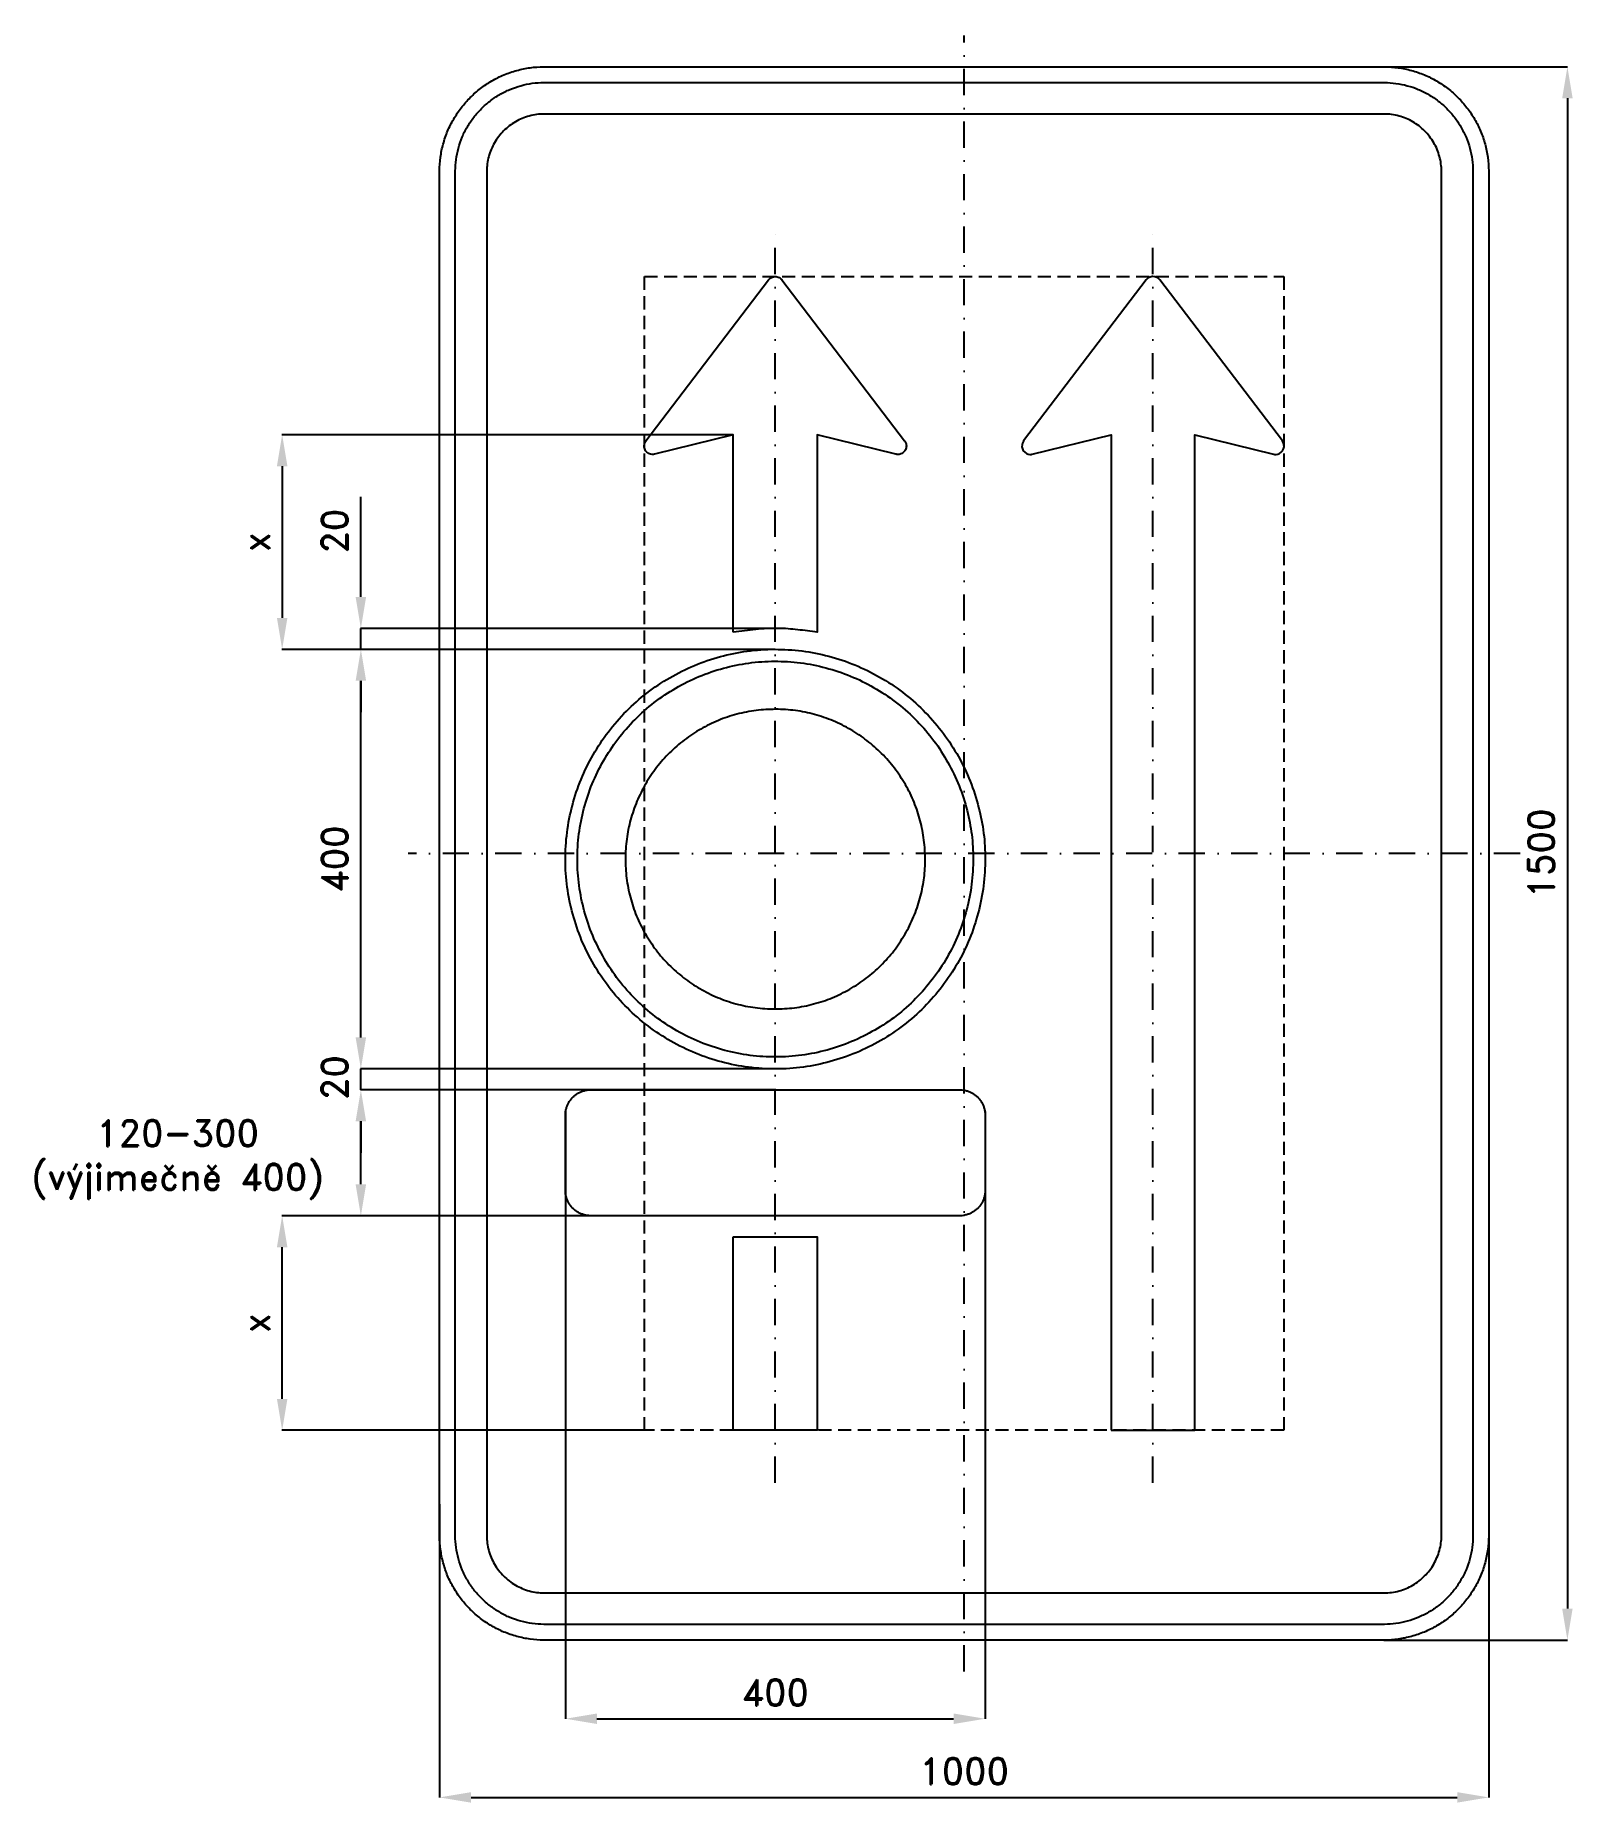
# Model space of a CAD drawing. Header units: millimetres. Extents: x -885 to 580, y -905 to 780.
import ezdxf

# ---------------------------------------------------------------- set-up
doc = ezdxf.new("R2010")
doc.units = ezdxf.units.MM
doc.header["$LTSCALE"] = 5
doc.linetypes.add('ČERCHOVANÁX2', pattern=[2, 1, -0.5, 0, -0.5])
doc.linetypes.add('ČÁRKOVANÁX2', pattern=[1.5, 1, -0.5])
doc.layers.add('Kóty', color=2, linetype='Continuous')
doc.layers.add('Značka', color=7, linetype='Continuous')
doc.styles.get("Standard").update_dxf_attribs({"font": 'romand.shx', "height": 25})
doc.dimstyles.get("Standard").update_dxf_attribs({"dimtxt": 25, "dimasz": 30, "dimexe": 0.18, "dimexo": 0.0625, "dimgap": 12.5, "dimtad": 1, "dimdec": 0, "dimzin": 0, "dimdsep": 46, "dimtxsty": 'Standard', "dimcen": 0.09, "dimadec": 0, "dimazin": 0, "dimtfac": 1, "dimtdec": 0, "dimtofl": 0, "dimtmove": 0, "dimatfit": 3, "dimfxl": 1, "dimtolj": 1, "dimtzin": 0, "dimarcsym": 0})

msp = doc.modelspace()

# ---------------------------------------------------------------- texts
at = {"layer": 'Kóty', "insert": (-600, -213.8), "char_height": 25, "attachment_point": 5, "rotation": 90}
msp.add_mtext('\\A1;20', dxfattribs=at)
at = {"layer": 'Kóty', "insert": (-749.7, -291.7), "char_height": 25, "attachment_point": 5}
msp.add_mtext('\\A1;120-300\\P(výjimečně 400)', dxfattribs=at)

# ---------------------------------------------------------------- blocks, each defined once
blk = doc.blocks.new('*D0')
at = {"layer": 'Defpoints', "color": 0, "transparency": 16777216}
for p in [(-575, 194.6), (-181.2, 194.6), (-178.9, -205.4)]:
    blk.add_point(p, dxfattribs=at)
at = {"layer": 'Kóty', "color": 0, "lineweight": -2, "transparency": 16777216}
for p, q in [((-181.2, 194.6), (-575.2, 194.6)), ((-575, -175.4), (-575, 164.6)), ((-178.9, -205.4), (-575.2, -205.4))]:
    blk.add_line(p, q, dxfattribs=at)
at = {"layer": 'Kóty', "color": 0, "transparency": 16777216}
for points in [[(-580, 164.6), (-570, 164.6), (-575, 194.6)], [(-580, -175.4), (-570, -175.4), (-575, -205.4)]]:
    blk.add_solid(points, dxfattribs=at)
at = {"layer": 'Kóty', "color": 0, "transparency": 16777216, "insert": (-600, -5.4), "char_height": 25, "attachment_point": 5, "rotation": 90}
blk.add_mtext('\\A1;400', dxfattribs=at)
blk = doc.blocks.new('*D1')
at = {"layer": 'Defpoints', "color": 0, "transparency": 16777216}
for p in [(-575, 214.6), (-178.7, 214.6), (-181.2, 194.6)]:
    blk.add_point(p, dxfattribs=at)
at = {"layer": 'Kóty', "color": 0, "lineweight": -2, "transparency": 16777216}
for p, q in [((-575, 244.6), (-575, 340.1)), ((-178.8, 214.6), (-575.2, 214.6)), ((-181.2, 194.6), (-575.2, 194.6)), ((-575, 164.6), (-575, 134.6))]:
    blk.add_line(p, q, dxfattribs=at)
at = {"layer": 'Kóty', "color": 0, "transparency": 16777216}
for points in [[(-580, 244.6), (-570, 244.6), (-575, 214.6)], [(-580, 164.6), (-570, 164.6), (-575, 194.6)]]:
    blk.add_solid(points, dxfattribs=at)
at = {"layer": 'Kóty', "color": 0, "transparency": 16777216, "insert": (-600, 307.3), "char_height": 25, "attachment_point": 5, "rotation": 90}
blk.add_mtext('\\A1;20', dxfattribs=at)
blk = doc.blocks.new('*D2')
at = {"layer": 'Defpoints', "color": 0, "transparency": 16777216}
for p in [(-380, -246), (20, -246), (20, -825)]:
    blk.add_point(p, dxfattribs=at)
at = {"layer": 'Kóty', "color": 0, "lineweight": -2, "transparency": 16777216}
for p, q in [((-380, -246.0625), (-380, -825.18)), ((20, -246.0625), (20, -825.18)), ((-350, -825), (-10, -825))]:
    blk.add_line(p, q, dxfattribs=at)
at = {"layer": 'Kóty', "color": 0, "transparency": 16777216}
for points in [[(-350, -820), (-350, -830), (-380, -825)], [(-10, -820), (-10, -830), (20, -825)]]:
    blk.add_solid(points, dxfattribs=at)
at = {"layer": 'Kóty', "color": 0, "transparency": 16777216, "insert": (-180, -800), "char_height": 25, "attachment_point": 5}
blk.add_mtext('\\A1;400', dxfattribs=at)
blk = doc.blocks.new('*D3')
at = {"layer": 'Defpoints', "color": 0, "transparency": 16777216}
for p in [(-500, -620.4), (500, -633.5), (500, -900)]:
    blk.add_point(p, dxfattribs=at)
at = {"layer": 'Kóty', "color": 0, "lineweight": -2, "transparency": 16777216}
for p, q in [((-500, -620.4), (-500, -900.2)), ((500, -633.6), (500, -900.2)), ((-470, -900), (470, -900))]:
    blk.add_line(p, q, dxfattribs=at)
at = {"layer": 'Kóty', "color": 0, "transparency": 16777216}
for points in [[(-470, -895), (-470, -905), (-500, -900)], [(470, -895), (470, -905), (500, -900)]]:
    blk.add_solid(points, dxfattribs=at)
at = {"layer": 'Kóty', "color": 0, "transparency": 16777216, "insert": (0, -875), "char_height": 25, "attachment_point": 5}
blk.add_mtext('\\A1;1000', dxfattribs=at)
blk = doc.blocks.new('*D4')
at = {"layer": 'Defpoints', "color": 0, "transparency": 16777216}
for p in [(400, 750), (400, -750), (575, -750)]:
    blk.add_point(p, dxfattribs=at)
at = {"layer": 'Kóty', "color": 0, "lineweight": -2, "transparency": 16777216}
for p, q in [((400.0625, 750), (575.18, 750)), ((575, 720), (575, -720)), ((400.0625, -750), (575.18, -750))]:
    blk.add_line(p, q, dxfattribs=at)
at = {"layer": 'Kóty', "color": 0, "transparency": 16777216}
for points in [[(570, 720), (580, 720), (575, 750)], [(570, -720), (580, -720), (575, -750)]]:
    blk.add_solid(points, dxfattribs=at)
at = {"layer": 'Kóty', "color": 0, "transparency": 16777216, "insert": (550, 0), "char_height": 25, "attachment_point": 5, "rotation": 90}
blk.add_mtext('\\A1;1500', dxfattribs=at)
blk = doc.blocks.new('*D5')
at = {"layer": 'Defpoints', "color": 0, "transparency": 16777216}
for p in [(-220, 399.2), (-650, 194.6), (-180, 194.6)]:
    blk.add_point(p, dxfattribs=at)
at = {"layer": 'Kóty', "color": 0, "lineweight": -2, "transparency": 16777216}
for p, q in [((-220.1, 399.2), (-650.2, 399.2)), ((-650, 369.2), (-650, 224.6)), ((-180.1, 194.6), (-650.2, 194.6))]:
    blk.add_line(p, q, dxfattribs=at)
at = {"layer": 'Kóty', "color": 0, "transparency": 16777216}
for points in [[(-655, 369.2), (-645, 369.2), (-650, 399.2)], [(-655, 224.6), (-645, 224.6), (-650, 194.6)]]:
    blk.add_solid(points, dxfattribs=at)
at = {"layer": 'Kóty', "color": 0, "transparency": 16777216, "insert": (-675, 296.9), "char_height": 25, "attachment_point": 5, "rotation": 90}
blk.add_mtext('\\A1;x', dxfattribs=at)
blk = doc.blocks.new('*D6')
at = {"layer": 'Defpoints', "color": 0, "transparency": 16777216}
for p in [(-650, -345.4), (-342.5, -345.4), (-304.8, -550)]:
    blk.add_point(p, dxfattribs=at)
at = {"layer": 'Kóty', "color": 0, "lineweight": -2, "transparency": 16777216}
for p, q in [((-342.6, -345.4), (-650.2, -345.4)), ((-650, -520), (-650, -375.4)), ((-304.9, -550), (-650.2, -550))]:
    blk.add_line(p, q, dxfattribs=at)
at = {"layer": 'Kóty', "color": 0, "transparency": 16777216}
for points in [[(-655, -375.4), (-645, -375.4), (-650, -345.4)], [(-655, -520), (-645, -520), (-650, -550)]]:
    blk.add_solid(points, dxfattribs=at)
at = {"layer": 'Kóty', "color": 0, "transparency": 16777216, "insert": (-675, -447.7), "char_height": 25, "attachment_point": 5, "rotation": 90}
blk.add_mtext('\\A1;x', dxfattribs=at)

# ---------------------------------------------------------------- dimensions: what is measured, and where the dimension line sits
at = {"layer": 'Kóty'}
for base, p1, p2, picture, middle in [((575, -750), (400, 750), (400, -750), '*D4', (550, 0)), ((-575, 214.6), (-181.2, 194.6), (-178.7, 214.6), '*D1', (-600, 307.3)), ((-575, 194.6), (-178.9, -205.4), (-181.2, 194.6), '*D0', (-600, -5.4))]:
    dim = msp.add_linear_dim(base=base, p1=p1, p2=p2, angle=90, dimstyle='Standard', dxfattribs=at)
    dim.commit()
    dim.dimension.update_dxf_attribs({"geometry": picture, "text_midpoint": middle})
for base, p1, p2, picture, middle in [((-650, 194.6), (-220, 399.2), (-180, 194.6), '*D5', (-675, 296.9)), ((-650, -345.4), (-304.8, -550), (-342.5, -345.4), '*D6', (-675, -447.7))]:
    dim = msp.add_linear_dim(base=base, p1=p1, p2=p2, angle=90, text='x', dimstyle='Standard', dxfattribs=at)
    dim.commit()
    dim.dimension.update_dxf_attribs({"geometry": picture, "text_midpoint": middle})
for base, p1, p2, picture, middle in [((20, -825), (-380, -246), (20, -246), '*D2', (-180, -800)), ((500, -900), (-500, -620.4), (500, -633.5), '*D3', (0, -875))]:
    dim = msp.add_linear_dim(base=base, p1=p1, p2=p2, dimstyle='Standard', dxfattribs=at)
    dim.commit()
    dim.dimension.update_dxf_attribs({"geometry": picture, "text_midpoint": middle})

# ---------------------------------------------------------------- linework, layer by layer
at = {"layer": 'Kóty'}
for p, q in [((-575, -175.4), (-575, -79.9)), ((-178.9, -205.4), (-575.2, -205.4)), ((-180.1, -225.4), (-575.2, -225.4)), ((-323.8, -225.4), (-575.2, -225.4)), ((-575, -255.4), (-575, -285.4)), ((-575, -315.4), (-575, -255.4)), ((-325.9, -345.4), (-575.2, -345.4))]:
    msp.add_line(p, q, dxfattribs=at)
for points in [[(-575, 194.6), (-575, 214.6)], [(-575, -225.4), (-575, -205.4)]]:
    msp.add_lwpolyline(points, dxfattribs=at)
for points in [[(-580, -175.4), (-570, -175.4), (-575, -205.4)], [(-580, -255.4), (-570, -255.4), (-575, -225.4)], [(-580, -255.4), (-570, -255.4), (-575, -225.4)], [(-580, -315.4), (-570, -315.4), (-575, -345.4)]]:
    msp.add_solid(points, dxfattribs=at)
at = {"layer": 'Značka', "color": 6, "linetype": 'ČERCHOVANÁX2', "ltscale": 5}
for points in [[(0, -780), (0, 780)], [(-180, -600), (-180, 600)], [(180, -600), (180, 600)], [(530, 0), (-530, 0)]]:
    msp.add_lwpolyline(points, dxfattribs=at)
at = {"layer": 'Značka', "color": 5}
for points in [[(-400, -750), (-400.4, -750), (-400.8, -750, -0.03218), (-413.7, -749.1, -0.035443), (-426.4, -746.5, -0.036267), (-438.7, -742.3, -0.03442), (-450.2, -736.5, -0.033722), (-461, -729.3, -0.034085), (-470.7, -720.7, -0.034209), (-479.3, -711, -0.034229), (-486.5, -700.2, -0.034044), (-492.3, -688.7, -0.033412), (-496.5, -676.4, -0.034127), (-499.1, -663.7, -0.036745), (-500, -650.8), (-500, -650.4), (-500, -650), (-500, 650), (-500, 650.4), (-500, 650.8, -0.03218), (-499.1, 663.7, -0.035441), (-496.5, 676.4, -0.03627), (-492.3, 688.7, -0.034417), (-486.5, 700.2, -0.033719), (-479.3, 711, -0.034078), (-470.7, 720.7, -0.034208), (-461, 729.3, -0.034227), (-450.2, 736.5, -0.034051), (-438.7, 742.3, -0.033416), (-426.4, 746.5, -0.034129), (-413.7, 749.1, -0.036746), (-400.8, 750), (-400.4, 750), (-400, 750), (400, 750), (400.4, 750), (400.8, 750, -0.032179), (413.7, 749.1, -0.035451), (426.4, 746.5, -0.036282), (438.7, 742.3, -0.034425), (450.2, 736.5, -0.033731), (461, 729.3, -0.034081), (470.7, 720.7, -0.034214), (479.3, 711, -0.034229), (486.5, 700.2, -0.034034), (492.3, 688.6, -0.033411), (496.5, 676.4, -0.034122), (499.1, 663.7, -0.036741), (500, 650.8), (500, 650.4), (500, 650), (500, -650), (500, -650.4), (500, -650.8, -0.032179), (499.1, -663.7, -0.035442), (496.5, -676.4, -0.036264), (492.3, -688.7, -0.034415), (486.5, -700.2, -0.033719), (479.3, -711, -0.034086), (470.7, -720.7, -0.034205), (461, -729.3, -0.03423), (450.2, -736.5, -0.034046), (438.7, -742.3, -0.033413), (426.4, -746.5, -0.034127), (413.7, -749.1, -0.036745), (400.8, -750), (400.4, -750), (400, -750), (-400, -750)], [(-400, -735), (-400.3, -735), (-400.7, -735, -0.03218), (-411.6, -734.2, -0.035443), (-422.4, -732, -0.036267), (-432.9, -728.5, -0.03442), (-442.7, -723.5, -0.033721), (-451.9, -717.4, -0.034085), (-460.1, -710.1, -0.034209), (-467.4, -701.9, -0.034229), (-473.5, -692.7, -0.034045), (-478.4, -682.9, -0.033412), (-482, -672.4, -0.034127), (-484.3, -661.6, -0.036745), (-485, -650.7), (-485, -650.3), (-485, -650), (-485, 650), (-485, 650.3), (-485, 650.7, -0.032181), (-484.2, 661.6, -0.035444), (-482, 672.4, -0.036267), (-478.5, 682.9, -0.034419), (-473.5, 692.7, -0.033711), (-467.4, 701.9, -0.034078), (-460.1, 710.1, -0.034195), (-451.9, 717.4, -0.034219), (-442.7, 723.5, -0.034051), (-432.9, 728.4, -0.033409), (-422.4, 732, -0.034121), (-411.6, 734.3, -0.036745), (-400.7, 735), (-400.3, 735), (-400, 735), (400, 735), (400.3, 735), (400.7, 735, -0.032174), (411.6, 734.2, -0.03544), (422.4, 732, -0.036261), (432.9, 728.5, -0.03443), (442.7, 723.5, -0.033731), (451.9, 717.4, -0.03408), (460.1, 710.1, -0.034212), (467.4, 701.9, -0.03423), (473.5, 692.7, -0.034037), (478.4, 682.9, -0.033418), (482, 672.4, -0.034127), (484.3, 661.6, -0.036751), (485, 650.7), (485, 650.3), (485, 650), (485, -650), (485, -650.3), (485, -650.7, -0.032185), (484.2, -661.6, -0.03545), (482, -672.4, -0.036271), (478.5, -682.9, -0.034419), (473.5, -692.7, -0.033715), (467.4, -701.9, -0.034083), (460.1, -710.1, -0.034209), (451.9, -717.4, -0.034231), (442.7, -723.5, -0.034042), (432.9, -728.4, -0.033411), (422.4, -732, -0.034127), (411.6, -734.3, -0.036745), (400.7, -735), (400.3, -735), (400, -735), (-400, -735)], [(-400, -705), (400, -705), (400.2, -705), (400.4, -705, 0.03218), (407.5, -704.5, 0.035442), (414.5, -703.1, 0.036265), (421.3, -700.8, 0.034422), (427.6, -697.6, 0.033717), (433.6, -693.6, 0.034088), (438.9, -688.9, 0.034212), (443.6, -683.6, 0.034229), (447.6, -677.6, 0.034042), (450.7, -671.3, 0.033412), (453.1, -664.5, 0.034125), (454.5, -657.5, 0.036743), (455, -650.4), (455, -650.2), (455, -650), (455, 650), (455, 650.2), (455, 650.4, 0.032187), (454.5, 657.5, 0.035442), (453.1, 664.5, 0.036278), (450.8, 671.3, 0.034421), (447.6, 677.6, 0.033718), (443.6, 683.5, 0.034078), (438.9, 688.9, 0.034199), (433.6, 693.6, 0.034236), (427.6, 697.6, 0.03403), (421.3, 700.8, 0.033395), (414.5, 703, 0.034109), (407.5, 704.5, 0.036744), (400.4, 705), (400.2, 705), (400, 705), (-400, 705), (-400.2, 705), (-400.4, 705, 0.032171), (-407.5, 704.5, 0.035429), (-414.5, 703, 0.036266), (-421.3, 700.8, 0.034431), (-427.6, 697.6, 0.033735), (-433.6, 693.6, 0.034079), (-438.9, 688.9, 0.034224), (-443.6, 683.5, 0.034235), (-447.6, 677.6, 0.03404), (-450.7, 671.3, 0.033409), (-453.1, 664.5, 0.034125), (-454.5, 657.5, 0.036745), (-455, 650.4), (-455, 650.2), (-455, 650), (-455, -650), (-455, -650.2), (-455, -650.4, 0.03218), (-454.5, -657.5, 0.035443), (-453.1, -664.5, 0.036267), (-450.8, -671.3, 0.034421), (-447.6, -677.6, 0.033721), (-443.6, -683.6, 0.034084), (-438.9, -688.9, 0.034208), (-433.6, -693.6, 0.03423), (-427.6, -697.6, 0.034044), (-421.3, -700.7, 0.033412), (-414.5, -703.1, 0.034127), (-407.5, -704.5, 0.036745), (-400.4, -705), (-400.2, -705), (-400, -705)], [(-220, 211), (-220, 375.2), (-220, 399.2), (-295, 380.7), (-295.3, 380.6), (-295.7, 380.5), (-297.3, 380.4), (-298.9, 380.7, -0.065463), (-300.7, 381.4, -0.065418), (-302.3, 382.5, -0.065354), (-303.6, 384, -0.065232), (-304.4, 385.8, -0.064841), (-304.9, 387.7, -0.063646), (-304.8, 389.7, -0.052686), (-304.4, 391.2, -0.057469), (-303.7, 392.6), (-303.5, 392.9), (-303.3, 393.3), (-186.4, 546.8), (-186.1, 547.1), (-185.9, 547.4, -0.049006), (-184.8, 548.4), (-183.6, 549.2, -0.061122), (-181.8, 549.8, -0.061409), (-180, 550, -0.061031), (-178.2, 549.8, -0.059462), (-176.4, 549.2), (-175.2, 548.4, -0.053597), (-174.1, 547.4), (-173.9, 547.1), (-173.6, 546.8), (-56.7, 393.3), (-56.5, 392.9), (-56.3, 392.6, -0.052533), (-55.6, 391.2, -0.052675), (-55.2, 389.7, -0.065486), (-55.1, 387.7, -0.065434), (-55.6, 385.8, -0.06532), (-56.4, 384, -0.065205), (-57.7, 382.5, -0.064861), (-59.3, 381.4, -0.06369), (-61.1, 380.7, -0.052701), (-62.7, 380.4, -0.057452), (-64.3, 380.5), (-64.7, 380.6), (-65, 380.7), (-140, 399.2), (-140, 375.2), (-140, 210.9, 0.007834), (-158.6, 213.3, 0.023767), (-177.1, 214.6, 0.027427), (-198.6, 213.6, 0.009025), (-220, 211)], [(140, -550), (220, -550), (220, 375.2), (220, 399.2), (295, 380.7), (295.4, 380.6), (295.7, 380.5), (297.3, 380.4), (298.9, 380.7), (300.7, 381.4), (302.3, 382.5), (303.6, 384), (304.4, 385.8), (304.9, 387.7), (304.8, 389.7), (304.4, 391.2), (303.7, 392.6), (303.5, 392.9), (303.3, 393.3), (186.4, 546.8), (186.1, 547.1), (185.9, 547.4), (184.8, 548.4), (183.6, 549.2), (181.8, 549.8), (180, 550, 0.060994), (178.2, 549.8), (176.4, 549.2), (175.2, 548.4), (174.1, 547.4), (173.9, 547.1), (173.6, 546.8), (56.7, 393.3), (56.5, 392.9), (56.3, 392.6), (55.6, 391.2), (55.2, 389.7), (55.1, 387.7), (55.6, 385.8), (56.4, 384), (57.7, 382.5), (59.3, 381.4), (61.1, 380.7), (62.7, 380.4, 0.057454), (64.3, 380.5), (64.6, 380.6), (65, 380.7), (140, 399.2), (140, 375.2), (140, -550)], [(20, -5.4), (20, -6.7, -0.001586), (20, -8, -0.032168), (18, -34.1, -0.035724), (12.5, -59.7, -0.036666), (3.9, -84.4, -0.034754), (-8.1, -107.7, -0.03404), (-22.9, -129.3, -0.034454), (-40.4, -148.7, -0.034562), (-60.3, -165.7, -0.034427), (-82.3, -179.9, -0.034392), (-105.9, -191.2, -0.034422), (-130.8, -199.2, -0.034423), (-156.5, -204.1, -0.034416), (-182.6, -205.4, -0.034417), (-208.7, -203.4, -0.034417), (-234.3, -197.9, -0.034416), (-259, -189.2, -0.034416), (-282.3, -177.3, -0.034416), (-303.9, -162.5, -0.034418), (-323.3, -145, -0.034416), (-340.3, -125.1, -0.034417), (-354.5, -103.1, -0.034416), (-365.8, -79.5, -0.034417), (-373.8, -54.6, -0.034417), (-378.7, -28.9, -0.034417), (-380, -2.8, -0.034417), (-378, 23.3, -0.034416), (-372.5, 48.9, -0.034417), (-363.8, 73.6, -0.034417), (-351.9, 96.9, -0.034416), (-337.1, 118.5, -0.034416), (-319.6, 137.9, -0.034419), (-299.7, 154.9, -0.034419), (-277.7, 169.1, -0.034419), (-254.1, 180.4, -0.03442), (-229.2, 188.5, -0.034418), (-203.5, 193.3, -0.034419), (-177.4, 194.6, -0.034417), (-151.3, 192.6, -0.034416), (-125.7, 187.1, -0.034418), (-101, 178.4, -0.034419), (-77.7, 166.5, -0.034418), (-56.1, 151.7, -0.034409), (-36.7, 134.2, -0.034415), (-19.7, 114.3, -0.034486), (-5.5, 92.3, -0.03442), (5.8, 68.8, -0.034076), (13.8, 43.8, -0.032791), (18.6, 19.4, -0.034264), (20, -5.4)], [(-356, -345.4), (-356.1, -345.4), (-356.2, -345.4, -0.032193), (-359.3, -345.2, -0.035435), (-362.3, -344.5, -0.036269), (-365.3, -343.5, -0.034415), (-368.1, -342.1, -0.033732), (-370.6, -340.4, -0.034078), (-373, -338.4, -0.034208), (-375, -336, -0.034231), (-376.8, -333.4, -0.034047), (-378.1, -330.7, -0.033411), (-379.1, -327.7, -0.034128), (-379.8, -324.7, -0.036746), (-380, -321.6), (-380, -321.5), (-380, -321.4), (-380, -249.4), (-380, -249.3), (-380, -249.2, -0.032179), (-379.8, -246.1, -0.035444), (-379.1, -243.1, -0.036269), (-378.2, -240.1, -0.034426), (-376.8, -237.3, -0.033728), (-375, -234.8, -0.034096), (-373, -232.4, -0.034204), (-370.6, -230.4, -0.034237), (-368.1, -228.6, -0.034056), (-365.3, -227.3, -0.033418), (-362.3, -226.2, -0.034102), (-359.3, -225.6, -0.036753), (-356.2, -225.4), (-356.1, -225.4), (-356, -225.4), (-4, -225.4), (-3.9, -225.4), (-3.8, -225.4, -0.032182), (-0.7, -225.6, -0.035447), (2.3, -226.2, -0.036278), (5.3, -227.2, -0.034432), (8.1, -228.6, -0.033748), (10.6, -230.4, -0.034107), (13, -232.4, -0.034214), (15, -234.8, -0.034235), (16.8, -237.3, -0.034056), (18.1, -240.1, -0.033437), (19.1, -243.1, -0.034121), (19.8, -246.1, -0.036713), (20, -249.2), (20, -249.3), (20, -249.4), (20, -321.4), (20, -321.5), (20, -321.6, -0.032183), (19.8, -324.7, -0.035464), (19.1, -327.7, -0.03626), (18.2, -330.7, -0.034437), (16.8, -333.4, -0.033721), (15, -336, -0.034071), (13, -338.4, -0.034221), (10.6, -340.4, -0.034235), (8.1, -342.1, -0.034051), (5.3, -343.5, -0.033415), (2.3, -344.5, -0.034119), (-0.7, -345.2, -0.036752), (-3.8, -345.4), (-3.9, -345.4), (-4, -345.4), (-356, -345.4)]]:
    msp.add_lwpolyline(points, format="xyb", dxfattribs=at)
at = {"layer": 'Značka', "color": 6, "linetype": 'ČÁRKOVANÁX2', "ltscale": 2.5}
msp.add_lwpolyline([(-304.8, -550), (-304.8, 550), (304.8, 550), (304.8, -550), (-304.8, -550)], dxfattribs=at)
at = {"layer": 'Značka', "color": 1}
for points in [[(8.6, -5.4), (8.6, -6.6), (8.6, -7.9, -0.032167), (6.7, -32.4, -0.035725), (1.5, -56.6, -0.036666), (-6.6, -79.9, -0.034751), (-17.9, -101.8, -0.034039), (-31.9, -122.2, -0.034453), (-48.4, -140.5, -0.034558), (-67.1, -156.6, -0.034426), (-87.9, -169.9, -0.034391), (-110.1, -180.6, -0.034417), (-133.6, -188.2, -0.034423), (-157.8, -192.7, -0.034418), (-182.5, -194, -0.034418), (-207.1, -192.1, -0.034418), (-231.2, -186.9, -0.034418), (-254.5, -178.7, -0.034419), (-276.4, -167.5, -0.034416), (-296.8, -153.5, -0.034416), (-315.1, -137, -0.034416), (-331.2, -118.3, -0.034417), (-344.5, -97.5, -0.034417), (-355.2, -75.3, -0.034418), (-362.8, -51.8, -0.034417), (-367.3, -27.6, -0.034417), (-368.6, -2.9, -0.034417), (-366.7, 21.7, -0.034417), (-361.5, 45.8, -0.034416), (-353.3, 69.1, -0.034417), (-342.1, 91, -0.034416), (-328.2, 111.4, -0.034417), (-311.6, 129.7, -0.034418), (-292.9, 145.8, -0.034419), (-272.1, 159.1, -0.034419), (-249.9, 169.8, -0.034416), (-226.4, 177.4, -0.034415), (-202.2, 181.9, -0.034419), (-177.5, 183.2, -0.034418), (-152.9, 181.3, -0.034418), (-128.8, 176.1, -0.034417), (-105.5, 167.9, -0.034415), (-83.6, 156.7, -0.034419), (-63.2, 142.8, -0.034408), (-44.9, 126.2, -0.034416), (-28.8, 107.5, -0.034486), (-15.5, 86.7, -0.034417), (-4.8, 64.5, -0.034075), (2.8, 41, -0.032794), (7.2, 18, -0.034268), (8.6, -5.4)], [(-37.1, -5.4), (-37.1, -4.5), (-37.2, -3.5, 0.032166), (-38.6, 15.1, 0.035725), (-42.5, 33.4, 0.036668), (-48.6, 51, 0.034753), (-57.2, 67.6, 0.034038), (-67.8, 83.1, 0.034455), (-80.3, 96.9, 0.03456), (-94.5, 109.1, 0.034428), (-110.2, 119.2, 0.034388), (-127, 127.3, 0.034419), (-144.8, 133.1, 0.034421), (-163.2, 136.5, 0.034416), (-181.9, 137.4, 0.03442), (-200.5, 136, 0.034419), (-218.8, 132.1, 0.034413), (-236.4, 125.9, 0.034413), (-253, 117.4, 0.034415), (-268.5, 106.8, 0.034413), (-282.3, 94.3, 0.034416), (-294.5, 80.1, 0.034419), (-304.6, 64.4, 0.034417), (-312.7, 47.6, 0.034416), (-318.5, 29.8, 0.034416), (-321.9, 11.4, 0.034416), (-322.8, -7.3, 0.034417), (-321.4, -25.9, 0.034417), (-317.5, -44.2, 0.034416), (-311.3, -61.8, 0.034416), (-302.8, -78.4, 0.034416), (-292.2, -93.9, 0.034418), (-279.7, -107.7, 0.034418), (-265.5, -119.9, 0.034417), (-249.8, -130, 0.034415), (-233, -138.1, 0.034415), (-215.2, -143.9, 0.034418), (-196.8, -147.3, 0.034416), (-178.1, -148.2, 0.034416), (-159.5, -146.8, 0.034414), (-141.2, -142.9, 0.034416), (-123.6, -136.7, 0.034416), (-107, -128.2, 0.034417), (-91.5, -117.6, 0.034406), (-77.7, -105.1, 0.034414), (-65.5, -90.9, 0.034488), (-55.4, -75.2, 0.034422), (-47.3, -58.4, 0.034076), (-41.5, -40.6, 0.032793), (-38.2, -23.1, 0.034265), (-37.1, -5.4)]]:
    msp.add_lwpolyline(points, format="xyb", dxfattribs=at)
at = {"layer": 'Značka', "color": 5}
msp.add_lwpolyline([(-220, -365.4), (-140, -365.4), (-140, -550), (-220, -550), (-220, -365.4)], dxfattribs=at)

msp.set_redraw_order([(e.dxf.handle, doc.entitydb.next_handle()) for e in msp.query("TEXT MTEXT ATTDEF DIMENSION ARC_DIMENSION")])  # texts and dimensions are drawn at this point

doc.saveas('drawing.dxf')
